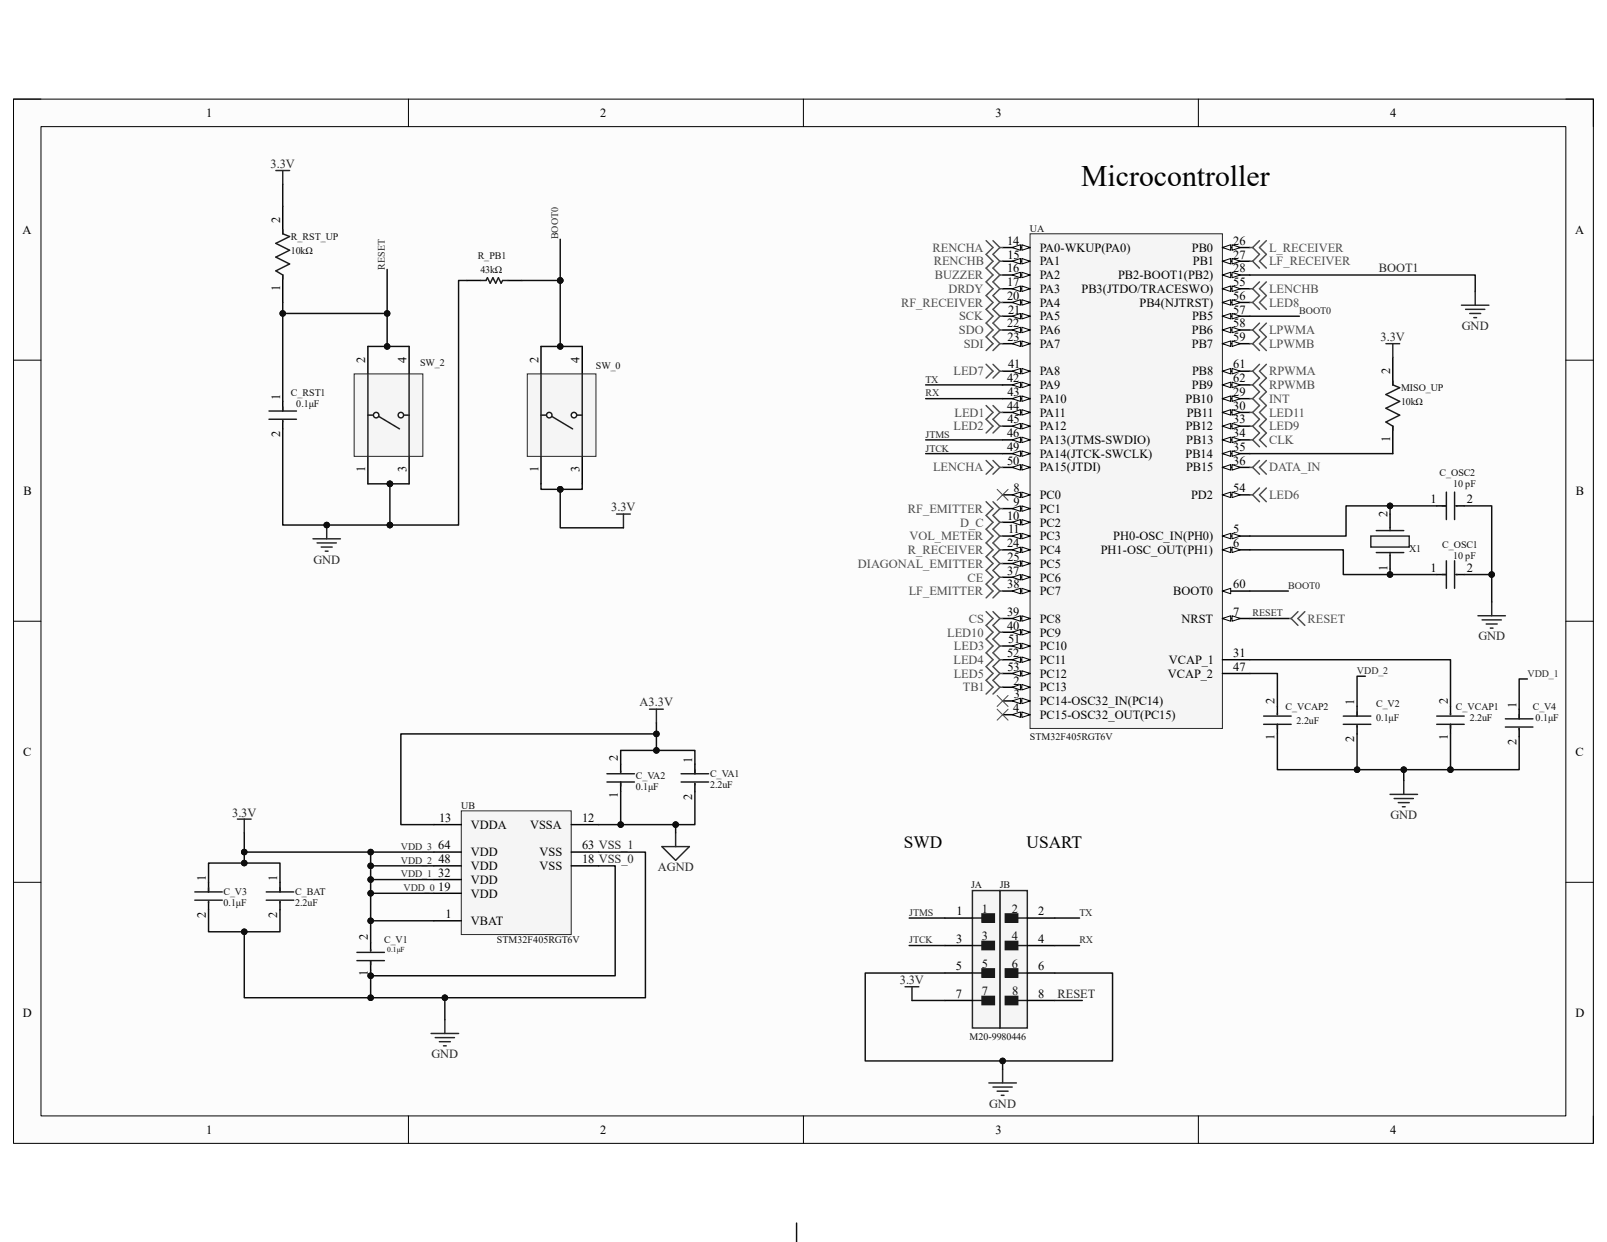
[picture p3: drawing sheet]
<svg xmlns="http://www.w3.org/2000/svg" width="279mm" height="216mm" viewBox="0 0 279 216" stroke-linecap="round" stroke-linejoin="round" font-family="sans-serif">
<defs><g id="words">
<text font-size="5.2" x="188" y="32.3">Microcontroller</text>
<g font-size="3">
<text x="157.1" y="147.5">SWD</text>
<text x="178.5" y="147.5">USART</text>
</g>
<g font-size="2.2">
<text x="35.9" y="20.4">1</text>
<text x="104.4" y="20.4">2</text>
<text x="173.1" y="20.4">3</text>
<text x="241.7" y="20.4">4</text>
<text x="3.9" y="40.6">A</text>
<text x="48.7" y="38.7" transform="rotate(-90 48.7 38.7)">2</text>
<text x="273.9" y="40.6">A</text>
<text x="175.1" y="42.5">14</text>
<text x="175.1" y="47.3">16</text>
<text x="175.2" y="45">15</text>
<text x="180.8" y="43.8">PA0-WKUP(PA0)</text>
<text x="180.8" y="46.1">PA1</text>
<text x="207.2" y="43.8">PB0</text>
<text x="207.4" y="46.1">PB1</text>
<text x="214.4" y="42.5">26</text>
<text x="214.4" y="45">27</text>
<text x="214.4" y="47.3">28</text>
<text x="48.7" y="50.5" transform="rotate(-90 48.7 50.5)">1</text>
<text x="175.1" y="49.7">17</text>
<text x="175.1" y="52.1">20</text>
<text x="180.8" y="48.6">PA2</text>
<text x="180.8" y="50.9">PA3</text>
<text x="180.8" y="53.3">PA4</text>
<text x="188" y="50.9">PB3(JTDO/TRACESWO)</text>
<text x="194.4" y="48.6">PB2-BOOT1(PB2)</text>
<text x="198.1" y="53.3">PB4(NJTRST)</text>
<text x="214.4" y="49.7">55</text>
<text x="214.4" y="52.1">56</text>
<text x="175.1" y="56.9">22</text>
<text x="175.2" y="59.3">23</text>
<text x="175.3" y="54.5">21</text>
<text x="180.8" y="55.7">PA5</text>
<text x="180.8" y="58.1">PA6</text>
<text x="207.2" y="58.1">PB6</text>
<text x="207.3" y="55.7">PB5</text>
<text x="214.4" y="54.5">57</text>
<text x="214.4" y="56.9">58</text>
<text x="214.4" y="59.3">59</text>
<text x="63.5" y="63.1" transform="rotate(-90 63.5 63.1)">2</text>
<text x="70.7" y="63.1" transform="rotate(-90 70.7 63.1)">4</text>
<text x="93.6" y="63.1" transform="rotate(-90 93.6 63.1)">2</text>
<text x="100.8" y="63.1" transform="rotate(-90 100.8 63.1)">4</text>
<text x="175.3" y="64.1">41</text>
<text x="180.8" y="60.5">PA7</text>
<text x="180.8" y="65.2">PA8</text>
<text x="207.2" y="60.5">PB7</text>
<text x="207.3" y="65.2">PB8</text>
<text x="214.4" y="64.1">61</text>
<text x="241.7" y="65" transform="rotate(-90 241.7 65)">2</text>
<text x="48.7" y="69.6" transform="rotate(-90 48.7 69.6)">1</text>
<text x="175.1" y="66.5">42</text>
<text x="175.1" y="71.2">44</text>
<text x="175.2" y="68.8">43</text>
<text x="180.8" y="67.6">PA9</text>
<text x="180.8" y="70">PA10</text>
<text x="206.1" y="70">PB10</text>
<text x="207.2" y="67.6">PB9</text>
<text x="214.4" y="68.8">29</text>
<text x="214.4" y="71.2">30</text>
<text x="214.4" y="66.5">62</text>
<text x="48.7" y="76" transform="rotate(-90 48.7 76)">2</text>
<text x="175.1" y="76">46</text>
<text x="175.2" y="73.6">45</text>
<text x="180.8" y="72.4">PA11</text>
<text x="180.8" y="74.8">PA12</text>
<text x="180.8" y="77.2">PA13(JTMS-SWDIO)</text>
<text x="206.2" y="74.8">PB12</text>
<text x="206.2" y="77.2">PB13</text>
<text x="206.3" y="72.4">PB11</text>
<text x="214.4" y="73.6">33</text>
<text x="214.4" y="76">34</text>
<text x="241.7" y="76.8" transform="rotate(-90 241.7 76.8)">1</text>
<text x="63.5" y="82" transform="rotate(-90 63.5 82)">1</text>
<text x="70.7" y="82.1" transform="rotate(-90 70.7 82.1)">3</text>
<text x="93.6" y="82" transform="rotate(-90 93.6 82)">1</text>
<text x="100.8" y="82.1" transform="rotate(-90 100.8 82.1)">3</text>
<text x="175.1" y="78.4">49</text>
<text x="175.1" y="80.8">50</text>
<text x="180.8" y="79.6">PA14(JTCK-SWCLK)</text>
<text x="180.8" y="82">PA15(JTDI)</text>
<text x="206.1" y="79.6">PB14</text>
<text x="206.2" y="82">PB15</text>
<text x="214.4" y="78.4">35</text>
<text x="214.4" y="80.8">36</text>
<text x="4.1" y="86">B</text>
<text x="176.2" y="87.9">9</text>
<text x="176.2" y="85.6">8</text>
<text x="180.8" y="86.7">PC0</text>
<text x="180.8" y="89.2">PC1</text>
<text x="207.1" y="86.7">PD2</text>
<text x="214.4" y="85.6">54</text>
<text x="241.2" y="89.8" transform="rotate(-90 241.2 89.8)">2</text>
<text x="248.7" y="87.5">1</text>
<text x="255" y="87.5">2</text>
<text x="274" y="86">B</text>
<text x="175.1" y="90.3">10</text>
<text x="175.1" y="95.1">24</text>
<text x="175.3" y="92.7">11</text>
<text x="180.8" y="91.5">PC2</text>
<text x="180.8" y="93.9">PC3</text>
<text x="193.5" y="93.9">PH0-OSC_IN(PH0)</text>
<text x="214.4" y="92.7">5</text>
<text x="214.4" y="95.1">6</text>
<text x="175.1" y="99.9">37</text>
<text x="175.2" y="97.5">25</text>
<text x="180.8" y="96.3">PC4</text>
<text x="180.8" y="98.7">PC5</text>
<text x="180.8" y="101.1">PC6</text>
<text x="191.4" y="96.3">PH1-OSC_OUT(PH1)</text>
<text x="241.2" y="99.3" transform="rotate(-90 241.2 99.3)">1</text>
<text x="248.7" y="99.4">1</text>
<text x="255" y="99.4">2</text>
<text x="175.1" y="107.1">39</text>
<text x="175.1" y="102.3">38</text>
<text x="180.8" y="103.5">PC7</text>
<text x="204" y="103.5">BOOT0</text>
<text x="214.4" y="107.1">7</text>
<text x="214.4" y="102.3">60</text>
<text x="175.1" y="109.4">40</text>
<text x="175.3" y="111.8">51</text>
<text x="180.8" y="108.2">PC8</text>
<text x="180.8" y="110.7">PC9</text>
<text x="180.8" y="113">PC10</text>
<text x="205.4" y="108.2">NRST</text>
<text x="175.1" y="114.2">52</text>
<text x="175.2" y="116.6">53</text>
<text x="176.2" y="119">2</text>
<text x="180.8" y="115.4">PC11</text>
<text x="180.8" y="117.8">PC12</text>
<text x="203" y="117.8">VCAP_2</text>
<text x="203.2" y="115.4">VCAP_1</text>
<text x="214.4" y="114.2">31</text>
<text x="214.4" y="116.6">47</text>
<text x="176.1" y="123.8">4</text>
<text x="176.3" y="121.4">3</text>
<text x="180.8" y="120.2">PC13</text>
<text x="180.8" y="122.6">PC14-OSC32_IN(PC14)</text>
<text x="180.8" y="125">PC15-OSC32_OUT(PC15)</text>
<text x="221.6" y="122.3" transform="rotate(-90 221.6 122.3)">2</text>
<text x="235.5" y="122.6" transform="rotate(-90 235.5 122.6)">1</text>
<text x="251.7" y="122.3" transform="rotate(-90 251.7 122.3)">2</text>
<text x="263.6" y="123" transform="rotate(-90 263.6 123)">1</text>
<text x="4" y="131.4">C</text>
<text x="221.6" y="128.7" transform="rotate(-90 221.6 128.7)">1</text>
<text x="235.5" y="129" transform="rotate(-90 235.5 129)">2</text>
<text x="251.7" y="128.7" transform="rotate(-90 251.7 128.7)">1</text>
<text x="263.6" y="129.5" transform="rotate(-90 263.6 129.5)">2</text>
<text x="273.9" y="131.4">C</text>
<text x="107.4" y="132.3" transform="rotate(-90 107.4 132.3)">2</text>
<text x="120.4" y="132.6" transform="rotate(-90 120.4 132.6)">1</text>
<text x="76.3" y="142.9">13</text>
<text x="101.2" y="142.9">12</text>
<text x="107.4" y="138.6" transform="rotate(-90 107.4 138.6)">1</text>
<text x="120.4" y="139.1" transform="rotate(-90 120.4 139.1)">2</text>
<text x="76.2" y="147.7">64</text>
<text x="81.9" y="144.1">VDDA</text>
<text x="81.9" y="148.8">VDD</text>
<text x="92.2" y="144.1">VSSA</text>
<text x="93.8" y="148.8">VSS</text>
<text x="101.2" y="147.7">63 VSS_1</text>
<text x="35.8" y="153.1" transform="rotate(-90 35.8 153.1)">1</text>
<text x="48.2" y="153.1" transform="rotate(-90 48.2 153.1)">1</text>
<text x="76.2" y="154.8">19</text>
<text x="76.2" y="152.4">32</text>
<text x="76.2" y="150">48</text>
<text x="81.9" y="153.6">VDD</text>
<text x="81.9" y="151.3">VDD</text>
<text x="93.8" y="151.3">VSS</text>
<text x="101.2" y="150">18 VSS_0</text>
<text x="35.8" y="159.6" transform="rotate(-90 35.8 159.6)">2</text>
<text x="48.2" y="159.6" transform="rotate(-90 48.2 159.6)">2</text>
<text x="77.5" y="159.6">1</text>
<text x="81.9" y="160.8">VBAT</text>
<text x="81.9" y="156">VDD</text>
<text x="166.3" y="159.1">1</text>
<text x="180.5" y="159.1">2</text>
<text x="64" y="163.4" transform="rotate(-90 64 163.4)">2</text>
<text x="166.2" y="163.9">3</text>
<text x="180.5" y="163.9">4</text>
<text x="64" y="169.7" transform="rotate(-90 64 169.7)">1</text>
<text x="166.2" y="173.4">7</text>
<text x="166.2" y="168.7">5</text>
<text x="180.5" y="168.7">6</text>
<text x="180.5" y="173.4">8</text>
<text x="4" y="176.8">D</text>
<text x="273.9" y="176.8">D</text>
<text x="35.9" y="197.1">1</text>
<text x="104.4" y="197.1">2</text>
<text x="173.1" y="197.1">3</text>
<text x="241.7" y="197.1">4</text>
</g>
<g font-size="2.2" fill="#262626">
<text x="47" y="29.2">3.3V</text>
<text x="239.7" y="47.3">BOOT1</text>
<text x="240" y="59.3">3.3V</text>
<text x="254.2" y="57.4">GND</text>
<text x="106.3" y="88.9">3.3V</text>
<text x="54.5" y="98">GND</text>
<text x="257" y="111.3">GND</text>
<text x="111.2" y="122.8">A3.3V</text>
<text x="40.3" y="141.9">3.3V</text>
<text x="241.8" y="142.4">GND</text>
<text x="114.4" y="151.5">AGND</text>
<text x="156.4" y="171.1">3.3V</text>
<text x="183.9" y="173.4">RESET</text>
<text x="75" y="184">GND</text>
<text x="172" y="192.6">GND</text>
</g>
<g font-size="2.2" fill="#4c4c4c">
<text x="162.1" y="43.8">RENCHA</text>
<text x="162.3" y="46.1">RENCHB</text>
<text x="220.6" y="43.8">L_RECEIVER</text>
<text x="220.6" y="46.1">LF_RECEIVER</text>
<text x="156.7" y="53.3">RF_RECEIVER</text>
<text x="162.6" y="48.6">BUZZER</text>
<text x="164.9" y="50.9">DRDY</text>
<text x="220.6" y="50.9">LENCHB</text>
<text x="220.6" y="53.3">LED8</text>
<text x="166.7" y="58.1">SDO</text>
<text x="166.8" y="55.7">SCK</text>
<text x="220.6" y="58.1">LPWMA</text>
<text x="165.8" y="65.2">LED7</text>
<text x="167.6" y="60.5">SDI</text>
<text x="220.6" y="60.5">LPWMB</text>
<text x="220.6" y="65.2">RPWMA</text>
<text x="220.6" y="67.6">RPWMB</text>
<text x="220.6" y="70">INT</text>
<text x="165.8" y="74.8">LED2</text>
<text x="165.9" y="72.4">LED1</text>
<text x="220.6" y="74.8">LED9</text>
<text x="220.6" y="72.4">LED11</text>
<text x="220.6" y="77.2">CLK</text>
<text x="162.2" y="82">LENCHA</text>
<text x="220.6" y="82">DATA_IN</text>
<text x="157.9" y="89.2">RF_EMITTER</text>
<text x="220.6" y="86.7">LED6</text>
<text x="158.1" y="93.9">VOL_METER</text>
<text x="167" y="91.5">D_C</text>
<text x="149.1" y="98.7">DIAGONAL_EMITTER</text>
<text x="157.9" y="96.3">R_RECEIVER</text>
<text x="168.2" y="101.1">CE</text>
<text x="158" y="103.5">LF_EMITTER</text>
<text x="164.7" y="110.7">LED10</text>
<text x="165.9" y="113">LED3</text>
<text x="168.4" y="108.2">CS</text>
<text x="227.3" y="108.2">RESET</text>
<text x="165.8" y="115.4">LED4</text>
<text x="165.8" y="117.8">LED5</text>
<text x="167.4" y="120.2">TB1</text>
</g>
<g font-size="2.2" fill="#0e0e0e">
<text x="170.7" y="158.7">1</text>
<text x="175.9" y="158.7">2</text>
<text x="170.7" y="163.4">3</text>
<text x="175.9" y="163.4">4</text>
<text x="170.7" y="168.2">5</text>
<text x="170.7" y="173">7</text>
<text x="175.9" y="168.2">6</text>
<text x="176" y="173">8</text>
</g>
<g font-size="1.7" fill="#0e0e0e">
<text x="50.6" y="41.7">R_RST_UP</text>
<text x="179.1" y="40.3">UA</text>
<text x="50.6" y="44.1">10kΩ</text>
<text x="83.1" y="45">R_PB1</text>
<text x="83.5" y="47.5">43kΩ</text>
<text x="73" y="63.7">SW_2</text>
<text x="103.6" y="64.1">SW_0</text>
<text x="50.6" y="68.9">C_RST1</text>
<text x="51.5" y="70.8">0.1μF</text>
<text x="243.6" y="70.4">10kΩ</text>
<text x="243.6" y="68">MISO_UP</text>
<text x="250.3" y="82.8">C_OSC2</text>
<text x="252.6" y="84.7">10 pF</text>
<text x="245" y="95.9">X1</text>
<text x="250.7" y="95.2">C_OSC1</text>
<text x="252.6" y="97.1">10 pF</text>
<text x="223.5" y="123.4">C_VCAP2</text>
<text x="225.4" y="125.8">2.2uF</text>
<text x="239.3" y="125.3">0.1μF</text>
<text x="239.3" y="122.9">C_V2</text>
<text x="253.1" y="123.4">C_VCAP1</text>
<text x="255.5" y="125.3">2.2uF</text>
<text x="266.5" y="123.4">C_V4</text>
<text x="267" y="125.3">0.1μF</text>
<text x="179.1" y="128.7">STM32F405RGT6V</text>
<text x="110.5" y="137.2">0.1μF</text>
<text x="110.5" y="135.3">C_VA2</text>
<text x="123.4" y="137">2.2uF</text>
<text x="123.4" y="135.1">C_VA1</text>
<text x="80.2" y="140.6">UB</text>
<text x="38.9" y="155.6">C_V3</text>
<text x="51.3" y="155.6">C_BAT</text>
<text x="168.8" y="154.4">JA</text>
<text x="173.8" y="154.4">JB</text>
<text x="38.9" y="157.6">0.1μF</text>
<text x="51.3" y="157.6">2.2uF</text>
<text x="66.8" y="164">C_V1</text>
<text x="86.4" y="164">STM32F405RGT6V</text>
<text x="168.6" y="180.7">M20-9980446</text>
</g>
<g font-size="1.7" fill="#262626">
<text x="97" y="41.6" transform="rotate(-90 97 41.6)">BOOT0</text>
<text x="66.9" y="46.9" transform="rotate(-90 66.9 46.9)">RESET</text>
<text x="225.9" y="54.6">BOOT0</text>
<text x="160.9" y="66.5">TX</text>
<text x="160.9" y="68.9">RX</text>
<text x="160.9" y="76.1">JTMS</text>
<text x="160.9" y="78.5">JTCK</text>
<text x="217.8" y="107.1">RESET</text>
<text x="224" y="102.4">BOOT0</text>
<text x="235.9" y="117.2">VDD_2</text>
<text x="265.6" y="117.6">VDD_1</text>
<text x="69.7" y="147.7">VDD_3</text>
<text x="69.7" y="150.2">VDD_2</text>
<text x="69.7" y="152.5">VDD_1</text>
<text x="70.1" y="154.9">VDD_0</text>
<text x="158.1" y="159.2">JTMS</text>
<text x="187.7" y="159.2">TX</text>
<text x="158.1" y="164">JTCK</text>
<text x="187.7" y="164">RX</text>
</g>
<text font-size="1.3" fill="#0e0e0e" x="67.3" y="165.5">0.1μF</text>
</g></defs>
<path d="M2.3 17.2h274.7v181.6h-274.7z" fill-rule="evenodd" fill="#fcfcfc"/>
<path d="M2.3 17.2h274.7v181.6h-274.7z" fill="none" stroke="#000" stroke-width=".17"/>
<path d="M7.1 22h265.1v172h-265.1z" fill-rule="evenodd" fill="#fcfcfc"/>
<g fill="none" stroke="#000" stroke-width=".17">
<path d="M2.3 17.2h4.8M71 17.2v4.8M139.7 17.2v4.8M208.4 17.2v4.8M272.2 17.2h4.8v4.8M7.1 22h265.1v172h-265.1zM2.3 62.6h4.8M272.2 62.6h4.8M2.3 108h4.8M272.2 108h4.8M2.3 153.4h4.8M272.2 153.4h4.8"/>
<path d="M71 194v4.8M139.7 194v4.8M208.4 194v4.8M277 194v4.8"/>
</g>
<path d="M179.1 40.6h33.4v86h-33.4z" fill-rule="evenodd" fill="#f5f5f5"/>
<path d="M179.1 40.6h33.4v86h-33.4z" fill="none" stroke="#262626" stroke-width=".17"/>
<path d="M174.3 43h4.8" fill="none" stroke="#000" stroke-width=".25"/>
<path d="M177.7 42.5l1.4 .5-1.4 .5z" fill="#fbfbfb"/>
<path d="M177.7 42.5l1.4 .5-1.4 .5z" fill="none" stroke="#000" stroke-width=".17"/>
<path d="M176 43l1.4-.5v1z" fill="#fbfbfb"/>
<path d="M176 43l1.4-.5v1z" fill="none" stroke="#000" stroke-width=".17"/>
<path d="M174.3 45.4h4.8" fill="none" stroke="#000" stroke-width=".25"/>
<path d="M177.7 44.9l1.4 .5-1.4 .5z" fill="#fbfbfb"/>
<path d="M177.7 44.9l1.4 .5-1.4 .5z" fill="none" stroke="#000" stroke-width=".17"/>
<path d="M176 45.4l1.4-.5v1z" fill="#fbfbfb"/>
<path d="M176 45.4l1.4-.5v1z" fill="none" stroke="#000" stroke-width=".17"/>
<path d="M174.3 47.8h4.8" fill="none" stroke="#000" stroke-width=".25"/>
<path d="M177.7 47.3l1.4 .5-1.4 .5z" fill="#fbfbfb"/>
<path d="M177.7 47.3l1.4 .5-1.4 .5z" fill="none" stroke="#000" stroke-width=".17"/>
<path d="M176 47.8l1.4-.5v1z" fill="#fbfbfb"/>
<path d="M176 47.8l1.4-.5v1z" fill="none" stroke="#000" stroke-width=".17"/>
<path d="M174.3 50.2h4.8" fill="none" stroke="#000" stroke-width=".25"/>
<path d="M177.7 49.7l1.4 .5-1.4 .5z" fill="#fbfbfb"/>
<path d="M177.7 49.7l1.4 .5-1.4 .5z" fill="none" stroke="#000" stroke-width=".17"/>
<path d="M176 50.2l1.4-.5v1z" fill="#fbfbfb"/>
<path d="M176 50.2l1.4-.5v1z" fill="none" stroke="#000" stroke-width=".17"/>
<path d="M174.3 52.6h4.8" fill="none" stroke="#000" stroke-width=".25"/>
<path d="M177.7 52.1l1.4 .5-1.4 .5z" fill="#fbfbfb"/>
<path d="M177.7 52.1l1.4 .5-1.4 .5z" fill="none" stroke="#000" stroke-width=".17"/>
<path d="M176 52.6l1.4-.5v1z" fill="#fbfbfb"/>
<path d="M176 52.6l1.4-.5v1z" fill="none" stroke="#000" stroke-width=".17"/>
<path d="M174.3 55h4.8" fill="none" stroke="#000" stroke-width=".25"/>
<path d="M177.7 54.5l1.4 .5-1.4 .4z" fill="#fbfbfb"/>
<path d="M177.7 54.5l1.4 .5-1.4 .4z" fill="none" stroke="#000" stroke-width=".17"/>
<path d="M176 55l1.4-.5v.9z" fill="#fbfbfb"/>
<path d="M176 55l1.4-.5v.9z" fill="none" stroke="#000" stroke-width=".17"/>
<path d="M174.3 57.4h4.8" fill="none" stroke="#000" stroke-width=".25"/>
<path d="M177.7 56.9l1.4 .5-1.4 .4z" fill="#fbfbfb"/>
<path d="M177.7 56.9l1.4 .5-1.4 .4z" fill="none" stroke="#000" stroke-width=".17"/>
<path d="M176 57.4l1.4-.5v.9z" fill="#fbfbfb"/>
<path d="M176 57.4l1.4-.5v.9z" fill="none" stroke="#000" stroke-width=".17"/>
<path d="M174.3 59.7h4.8" fill="none" stroke="#000" stroke-width=".25"/>
<path d="M177.7 59.3l1.4 .4-1.4 .5z" fill="#fbfbfb"/>
<path d="M177.7 59.3l1.4 .4-1.4 .5z" fill="none" stroke="#000" stroke-width=".17"/>
<path d="M176 59.7l1.4-.4v.9z" fill="#fbfbfb"/>
<path d="M176 59.7l1.4-.4v.9z" fill="none" stroke="#000" stroke-width=".17"/>
<path d="M212.5 43h4.8" fill="none" stroke="#000" stroke-width=".25"/>
<path d="M212.5 43l1.5-.5v1z" fill="#fbfbfb"/>
<path d="M212.5 43l1.5-.5v1z" fill="none" stroke="#000" stroke-width=".17"/>
<path d="M214.2 42.5l1.4 .5-1.4 .5z" fill="#fbfbfb"/>
<path d="M214.2 42.5l1.4 .5-1.4 .5z" fill="none" stroke="#000" stroke-width=".17"/>
<path d="M212.5 45.4h4.8" fill="none" stroke="#000" stroke-width=".25"/>
<path d="M212.5 45.4l1.5-.5v1z" fill="#fbfbfb"/>
<path d="M212.5 45.4l1.5-.5v1z" fill="none" stroke="#000" stroke-width=".17"/>
<path d="M214.2 44.9l1.4 .5-1.4 .5z" fill="#fbfbfb"/>
<path d="M214.2 44.9l1.4 .5-1.4 .5z" fill="none" stroke="#000" stroke-width=".17"/>
<path d="M212.5 47.8h4.8" fill="none" stroke="#000" stroke-width=".25"/>
<path d="M212.5 47.8l1.5-.5v1z" fill="#fbfbfb"/>
<path d="M212.5 47.8l1.5-.5v1z" fill="none" stroke="#000" stroke-width=".17"/>
<path d="M214.2 47.3l1.4 .5-1.4 .5z" fill="#fbfbfb"/>
<path d="M214.2 47.3l1.4 .5-1.4 .5z" fill="none" stroke="#000" stroke-width=".17"/>
<path d="M212.5 69.3h4.8" fill="none" stroke="#000" stroke-width=".25"/>
<path d="M212.5 69.3l1.5-.5v1z" fill="#fbfbfb"/>
<path d="M212.5 69.3l1.5-.5v1z" fill="none" stroke="#000" stroke-width=".17"/>
<path d="M214.2 68.8l1.4 .5-1.4 .5z" fill="#fbfbfb"/>
<path d="M214.2 68.8l1.4 .5-1.4 .5z" fill="none" stroke="#000" stroke-width=".17"/>
<path d="M212.5 71.7h4.8" fill="none" stroke="#000" stroke-width=".25"/>
<path d="M212.5 71.7l1.5-.5v1z" fill="#fbfbfb"/>
<path d="M212.5 71.7l1.5-.5v1z" fill="none" stroke="#000" stroke-width=".17"/>
<path d="M214.2 71.2l1.4 .5-1.4 .5z" fill="#fbfbfb"/>
<path d="M214.2 71.2l1.4 .5-1.4 .5z" fill="none" stroke="#000" stroke-width=".17"/>
<path d="M212.5 74.1h4.8" fill="none" stroke="#000" stroke-width=".25"/>
<path d="M212.5 74.1l1.5-.5v1z" fill="#fbfbfb"/>
<path d="M212.5 74.1l1.5-.5v1z" fill="none" stroke="#000" stroke-width=".17"/>
<path d="M214.2 73.6l1.4 .5-1.4 .5z" fill="#fbfbfb"/>
<path d="M214.2 73.6l1.4 .5-1.4 .5z" fill="none" stroke="#000" stroke-width=".17"/>
<path d="M212.5 76.5h4.8" fill="none" stroke="#000" stroke-width=".25"/>
<path d="M212.5 76.5l1.5-.5v.9z" fill="#fbfbfb"/>
<path d="M212.5 76.5l1.5-.5v.9z" fill="none" stroke="#000" stroke-width=".17"/>
<path d="M214.2 76l1.4 .5-1.4 .4z" fill="#fbfbfb"/>
<path d="M214.2 76l1.4 .5-1.4 .4z" fill="none" stroke="#000" stroke-width=".17"/>
<path d="M212.5 78.9h4.8" fill="none" stroke="#000" stroke-width=".25"/>
<path d="M212.5 78.9l1.5-.5v.9z" fill="#fbfbfb"/>
<path d="M212.5 78.9l1.5-.5v.9z" fill="none" stroke="#000" stroke-width=".17"/>
<path d="M214.2 78.4l1.4 .5-1.4 .4z" fill="#fbfbfb"/>
<path d="M214.2 78.4l1.4 .5-1.4 .4z" fill="none" stroke="#000" stroke-width=".17"/>
<path d="M212.5 81.2h4.8" fill="none" stroke="#000" stroke-width=".25"/>
<path d="M212.5 81.2l1.5-.4v.9z" fill="#fbfbfb"/>
<path d="M212.5 81.2l1.5-.4v.9z" fill="none" stroke="#000" stroke-width=".17"/>
<path d="M214.2 80.8l1.4 .4-1.4 .5z" fill="#fbfbfb"/>
<path d="M214.2 80.8l1.4 .4-1.4 .5z" fill="none" stroke="#000" stroke-width=".17"/>
<path d="M174.3 64.5h4.8" fill="none" stroke="#000" stroke-width=".25"/>
<path d="M177.7 64.1l1.4 .4-1.4 .5z" fill="#fbfbfb"/>
<path d="M177.7 64.1l1.4 .4-1.4 .5z" fill="none" stroke="#000" stroke-width=".17"/>
<path d="M176 64.5l1.4-.4v.9z" fill="#fbfbfb"/>
<path d="M176 64.5l1.4-.4v.9z" fill="none" stroke="#000" stroke-width=".17"/>
<path d="M174.3 66.9h4.8" fill="none" stroke="#000" stroke-width=".25"/>
<path d="M177.7 66.4l1.4 .5-1.4 .5z" fill="#fbfbfb"/>
<path d="M177.7 66.4l1.4 .5-1.4 .5z" fill="none" stroke="#000" stroke-width=".17"/>
<path d="M176 66.9l1.4-.5v1z" fill="#fbfbfb"/>
<path d="M176 66.9l1.4-.5v1z" fill="none" stroke="#000" stroke-width=".17"/>
<path d="M174.3 69.3h4.8" fill="none" stroke="#000" stroke-width=".25"/>
<path d="M177.7 68.8l1.4 .5-1.4 .5z" fill="#fbfbfb"/>
<path d="M177.7 68.8l1.4 .5-1.4 .5z" fill="none" stroke="#000" stroke-width=".17"/>
<path d="M176 69.3l1.4-.5v1z" fill="#fbfbfb"/>
<path d="M176 69.3l1.4-.5v1z" fill="none" stroke="#000" stroke-width=".17"/>
<path d="M174.3 71.7h4.8" fill="none" stroke="#000" stroke-width=".25"/>
<path d="M177.7 71.2l1.4 .5-1.4 .5z" fill="#fbfbfb"/>
<path d="M177.7 71.2l1.4 .5-1.4 .5z" fill="none" stroke="#000" stroke-width=".17"/>
<path d="M176 71.7l1.4-.5v1z" fill="#fbfbfb"/>
<path d="M176 71.7l1.4-.5v1z" fill="none" stroke="#000" stroke-width=".17"/>
<path d="M174.3 74.1h4.8" fill="none" stroke="#000" stroke-width=".25"/>
<path d="M177.7 73.6l1.4 .5-1.4 .5z" fill="#fbfbfb"/>
<path d="M177.7 73.6l1.4 .5-1.4 .5z" fill="none" stroke="#000" stroke-width=".17"/>
<path d="M176 74.1l1.4-.5v1z" fill="#fbfbfb"/>
<path d="M176 74.1l1.4-.5v1z" fill="none" stroke="#000" stroke-width=".17"/>
<path d="M174.3 76.5h4.8" fill="none" stroke="#000" stroke-width=".25"/>
<path d="M177.7 76l1.4 .5-1.4 .4z" fill="#fbfbfb"/>
<path d="M177.7 76l1.4 .5-1.4 .4z" fill="none" stroke="#000" stroke-width=".17"/>
<path d="M176 76.5l1.4-.5v.9z" fill="#fbfbfb"/>
<path d="M176 76.5l1.4-.5v.9z" fill="none" stroke="#000" stroke-width=".17"/>
<path d="M174.3 78.9h4.8" fill="none" stroke="#000" stroke-width=".25"/>
<path d="M177.7 78.4l1.4 .5-1.4 .4z" fill="#fbfbfb"/>
<path d="M177.7 78.4l1.4 .5-1.4 .4z" fill="none" stroke="#000" stroke-width=".17"/>
<path d="M176 78.9l1.4-.5v.9z" fill="#fbfbfb"/>
<path d="M176 78.9l1.4-.5v.9z" fill="none" stroke="#000" stroke-width=".17"/>
<path d="M174.3 81.2h4.8" fill="none" stroke="#000" stroke-width=".25"/>
<path d="M177.7 80.8l1.4 .4-1.4 .5z" fill="#fbfbfb"/>
<path d="M177.7 80.8l1.4 .4-1.4 .5z" fill="none" stroke="#000" stroke-width=".17"/>
<path d="M176 81.2l1.4-.4v.9z" fill="#fbfbfb"/>
<path d="M176 81.2l1.4-.4v.9z" fill="none" stroke="#000" stroke-width=".17"/>
<path d="M212.5 50.2h4.8" fill="none" stroke="#000" stroke-width=".25"/>
<path d="M212.5 50.2l1.5-.5v1z" fill="#fbfbfb"/>
<path d="M212.5 50.2l1.5-.5v1z" fill="none" stroke="#000" stroke-width=".17"/>
<path d="M214.2 49.7l1.4 .5-1.4 .5z" fill="#fbfbfb"/>
<path d="M214.2 49.7l1.4 .5-1.4 .5z" fill="none" stroke="#000" stroke-width=".17"/>
<path d="M212.5 52.6h4.8" fill="none" stroke="#000" stroke-width=".25"/>
<path d="M212.5 52.6l1.5-.5v1z" fill="#fbfbfb"/>
<path d="M212.5 52.6l1.5-.5v1z" fill="none" stroke="#000" stroke-width=".17"/>
<path d="M214.2 52.1l1.4 .5-1.4 .5z" fill="#fbfbfb"/>
<path d="M214.2 52.1l1.4 .5-1.4 .5z" fill="none" stroke="#000" stroke-width=".17"/>
<path d="M212.5 55h4.8" fill="none" stroke="#000" stroke-width=".25"/>
<path d="M212.5 55l1.5-.5v.9z" fill="#fbfbfb"/>
<path d="M212.5 55l1.5-.5v.9z" fill="none" stroke="#000" stroke-width=".17"/>
<path d="M214.2 54.5l1.4 .5-1.4 .4z" fill="#fbfbfb"/>
<path d="M214.2 54.5l1.4 .5-1.4 .4z" fill="none" stroke="#000" stroke-width=".17"/>
<path d="M212.5 57.4h4.8" fill="none" stroke="#000" stroke-width=".25"/>
<path d="M212.5 57.4l1.5-.5v.9z" fill="#fbfbfb"/>
<path d="M212.5 57.4l1.5-.5v.9z" fill="none" stroke="#000" stroke-width=".17"/>
<path d="M214.2 56.9l1.4 .5-1.4 .4z" fill="#fbfbfb"/>
<path d="M214.2 56.9l1.4 .5-1.4 .4z" fill="none" stroke="#000" stroke-width=".17"/>
<path d="M212.5 59.7h4.8" fill="none" stroke="#000" stroke-width=".25"/>
<path d="M212.5 59.7l1.5-.4v.9z" fill="#fbfbfb"/>
<path d="M212.5 59.7l1.5-.4v.9z" fill="none" stroke="#000" stroke-width=".17"/>
<path d="M214.2 59.3l1.4 .4-1.4 .5z" fill="#fbfbfb"/>
<path d="M214.2 59.3l1.4 .4-1.4 .5z" fill="none" stroke="#000" stroke-width=".17"/>
<path d="M212.5 64.5h4.8" fill="none" stroke="#000" stroke-width=".25"/>
<path d="M212.5 64.5l1.5-.4v.9z" fill="#fbfbfb"/>
<path d="M212.5 64.5l1.5-.4v.9z" fill="none" stroke="#000" stroke-width=".17"/>
<path d="M214.2 64.1l1.4 .4-1.4 .5z" fill="#fbfbfb"/>
<path d="M214.2 64.1l1.4 .4-1.4 .5z" fill="none" stroke="#000" stroke-width=".17"/>
<path d="M212.5 66.9h4.8" fill="none" stroke="#000" stroke-width=".25"/>
<path d="M212.5 66.9l1.5-.5v1z" fill="#fbfbfb"/>
<path d="M212.5 66.9l1.5-.5v1z" fill="none" stroke="#000" stroke-width=".17"/>
<path d="M214.2 66.4l1.4 .5-1.4 .5z" fill="#fbfbfb"/>
<path d="M214.2 66.4l1.4 .5-1.4 .5z" fill="none" stroke="#000" stroke-width=".17"/>
<path d="M174.3 119.5h4.8" fill="none" stroke="#000" stroke-width=".25"/>
<path d="M177.7 119l1.4 .5-1.4 .4z" fill="#fbfbfb"/>
<path d="M177.7 119l1.4 .5-1.4 .4z" fill="none" stroke="#000" stroke-width=".17"/>
<path d="M176 119.5l1.4-.5v.9z" fill="#fbfbfb"/>
<path d="M176 119.5l1.4-.5v.9z" fill="none" stroke="#000" stroke-width=".17"/>
<path d="M174.3 121.8h4.8" fill="none" stroke="#000" stroke-width=".25"/>
<path d="M177.7 121.4l1.4 .4-1.4 .5z" fill="#fbfbfb"/>
<path d="M177.7 121.4l1.4 .4-1.4 .5z" fill="none" stroke="#000" stroke-width=".17"/>
<path d="M176 121.8l1.4-.4v.9z" fill="#fbfbfb"/>
<path d="M176 121.8l1.4-.4v.9z" fill="none" stroke="#000" stroke-width=".17"/>
<path d="M174.3 124.2h4.8" fill="none" stroke="#000" stroke-width=".25"/>
<path d="M177.7 123.8l1.4 .4-1.4 .5z" fill="#fbfbfb"/>
<path d="M177.7 123.8l1.4 .4-1.4 .5z" fill="none" stroke="#000" stroke-width=".17"/>
<path d="M176 124.2l1.4-.4v.9z" fill="#fbfbfb"/>
<path d="M176 124.2l1.4-.4v.9z" fill="none" stroke="#000" stroke-width=".17"/>
<path d="M174.3 86h4.8" fill="none" stroke="#000" stroke-width=".25"/>
<path d="M177.7 85.5l1.4 .5-1.4 .5z" fill="#fbfbfb"/>
<path d="M177.7 85.5l1.4 .5-1.4 .5z" fill="none" stroke="#000" stroke-width=".17"/>
<path d="M176 86l1.4-.5v1z" fill="#fbfbfb"/>
<path d="M176 86l1.4-.5v1z" fill="none" stroke="#000" stroke-width=".17"/>
<path d="M174.3 88.4h4.8" fill="none" stroke="#000" stroke-width=".25"/>
<path d="M177.7 87.9l1.4 .5-1.4 .5z" fill="#fbfbfb"/>
<path d="M177.7 87.9l1.4 .5-1.4 .5z" fill="none" stroke="#000" stroke-width=".17"/>
<path d="M176 88.4l1.4-.5v1z" fill="#fbfbfb"/>
<path d="M176 88.4l1.4-.5v1z" fill="none" stroke="#000" stroke-width=".17"/>
<path d="M174.3 90.8h4.8" fill="none" stroke="#000" stroke-width=".25"/>
<path d="M177.7 90.3l1.4 .5-1.4 .5z" fill="#fbfbfb"/>
<path d="M177.7 90.3l1.4 .5-1.4 .5z" fill="none" stroke="#000" stroke-width=".17"/>
<path d="M176 90.8l1.4-.5v1z" fill="#fbfbfb"/>
<path d="M176 90.8l1.4-.5v1z" fill="none" stroke="#000" stroke-width=".17"/>
<path d="M174.3 93.2h4.8" fill="none" stroke="#000" stroke-width=".25"/>
<path d="M177.7 92.7l1.4 .5-1.4 .5z" fill="#fbfbfb"/>
<path d="M177.7 92.7l1.4 .5-1.4 .5z" fill="none" stroke="#000" stroke-width=".17"/>
<path d="M176 93.2l1.4-.5v1z" fill="#fbfbfb"/>
<path d="M176 93.2l1.4-.5v1z" fill="none" stroke="#000" stroke-width=".17"/>
<path d="M174.3 95.6h4.8" fill="none" stroke="#000" stroke-width=".25"/>
<path d="M177.7 95.1l1.4 .5-1.4 .5z" fill="#fbfbfb"/>
<path d="M177.7 95.1l1.4 .5-1.4 .5z" fill="none" stroke="#000" stroke-width=".17"/>
<path d="M176 95.6l1.4-.5v1z" fill="#fbfbfb"/>
<path d="M176 95.6l1.4-.5v1z" fill="none" stroke="#000" stroke-width=".17"/>
<path d="M174.3 98h4.8" fill="none" stroke="#000" stroke-width=".25"/>
<path d="M177.7 97.5l1.4 .5-1.4 .4z" fill="#fbfbfb"/>
<path d="M177.7 97.5l1.4 .5-1.4 .4z" fill="none" stroke="#000" stroke-width=".17"/>
<path d="M176 98l1.4-.5v.9z" fill="#fbfbfb"/>
<path d="M176 98l1.4-.5v.9z" fill="none" stroke="#000" stroke-width=".17"/>
<path d="M174.3 100.4h4.8" fill="none" stroke="#000" stroke-width=".25"/>
<path d="M177.7 99.9l1.4 .5-1.4 .4z" fill="#fbfbfb"/>
<path d="M177.7 99.9l1.4 .5-1.4 .4z" fill="none" stroke="#000" stroke-width=".17"/>
<path d="M176 100.4l1.4-.5v.9z" fill="#fbfbfb"/>
<path d="M176 100.4l1.4-.5v.9z" fill="none" stroke="#000" stroke-width=".17"/>
<path d="M174.3 102.7h4.8" fill="none" stroke="#000" stroke-width=".25"/>
<path d="M177.7 102.3l1.4 .4-1.4 .5z" fill="#fbfbfb"/>
<path d="M177.7 102.3l1.4 .4-1.4 .5z" fill="none" stroke="#000" stroke-width=".17"/>
<path d="M176 102.7l1.4-.4v.9z" fill="#fbfbfb"/>
<path d="M176 102.7l1.4-.4v.9z" fill="none" stroke="#000" stroke-width=".17"/>
<path d="M174.3 107.5h4.8" fill="none" stroke="#000" stroke-width=".25"/>
<path d="M177.7 107l1.4 .5-1.4 .5z" fill="#fbfbfb"/>
<path d="M177.7 107l1.4 .5-1.4 .5z" fill="none" stroke="#000" stroke-width=".17"/>
<path d="M176 107.5l1.4-.5v1z" fill="#fbfbfb"/>
<path d="M176 107.5l1.4-.5v1z" fill="none" stroke="#000" stroke-width=".17"/>
<path d="M174.3 109.9h4.8" fill="none" stroke="#000" stroke-width=".25"/>
<path d="M177.7 109.4l1.4 .5-1.4 .5z" fill="#fbfbfb"/>
<path d="M177.7 109.4l1.4 .5-1.4 .5z" fill="none" stroke="#000" stroke-width=".17"/>
<path d="M176 109.9l1.4-.5v1z" fill="#fbfbfb"/>
<path d="M176 109.9l1.4-.5v1z" fill="none" stroke="#000" stroke-width=".17"/>
<path d="M174.3 112.3h4.8" fill="none" stroke="#000" stroke-width=".25"/>
<path d="M177.7 111.8l1.4 .5-1.4 .5z" fill="#fbfbfb"/>
<path d="M177.7 111.8l1.4 .5-1.4 .5z" fill="none" stroke="#000" stroke-width=".17"/>
<path d="M176 112.3l1.4-.5v1z" fill="#fbfbfb"/>
<path d="M176 112.3l1.4-.5v1z" fill="none" stroke="#000" stroke-width=".17"/>
<path d="M174.3 114.7h4.8" fill="none" stroke="#000" stroke-width=".25"/>
<path d="M177.7 114.2l1.4 .5-1.4 .5z" fill="#fbfbfb"/>
<path d="M177.7 114.2l1.4 .5-1.4 .5z" fill="none" stroke="#000" stroke-width=".17"/>
<path d="M176 114.7l1.4-.5v1z" fill="#fbfbfb"/>
<path d="M176 114.7l1.4-.5v1z" fill="none" stroke="#000" stroke-width=".17"/>
<path d="M174.3 117.1h4.8" fill="none" stroke="#000" stroke-width=".25"/>
<path d="M177.7 116.6l1.4 .5-1.4 .4z" fill="#fbfbfb"/>
<path d="M177.7 116.6l1.4 .5-1.4 .4z" fill="none" stroke="#000" stroke-width=".17"/>
<path d="M176 117.1l1.4-.5v.9z" fill="#fbfbfb"/>
<path d="M176 117.1l1.4-.5v.9z" fill="none" stroke="#000" stroke-width=".17"/>
<path d="M212.5 86h4.8" fill="none" stroke="#000" stroke-width=".25"/>
<path d="M212.5 86l1.5-.5v1z" fill="#fbfbfb"/>
<path d="M212.5 86l1.5-.5v1z" fill="none" stroke="#000" stroke-width=".17"/>
<path d="M214.2 85.5l1.4 .5-1.4 .5z" fill="#fbfbfb"/>
<path d="M214.2 85.5l1.4 .5-1.4 .5z" fill="none" stroke="#000" stroke-width=".17"/>
<path d="M212.5 93.2h4.8" fill="none" stroke="#000" stroke-width=".25"/>
<path d="M212.5 93.2l1.5-.5v1z" fill="#fbfbfb"/>
<path d="M212.5 93.2l1.5-.5v1z" fill="none" stroke="#000" stroke-width=".17"/>
<path d="M214.2 92.7l1.4 .5-1.4 .5z" fill="#fbfbfb"/>
<path d="M214.2 92.7l1.4 .5-1.4 .5z" fill="none" stroke="#000" stroke-width=".17"/>
<path d="M212.5 95.6h4.8" fill="none" stroke="#000" stroke-width=".25"/>
<path d="M212.5 95.6l1.5-.5v1z" fill="#fbfbfb"/>
<path d="M212.5 95.6l1.5-.5v1z" fill="none" stroke="#000" stroke-width=".17"/>
<path d="M214.2 95.1l1.4 .5-1.4 .5z" fill="#fbfbfb"/>
<path d="M214.2 95.1l1.4 .5-1.4 .5z" fill="none" stroke="#000" stroke-width=".17"/>
<path d="M212.5 107.5h4.8" fill="none" stroke="#000" stroke-width=".25"/>
<path d="M212.5 107.5l1.5-.5v1z" fill="#fbfbfb"/>
<path d="M212.5 107.5l1.5-.5v1z" fill="none" stroke="#000" stroke-width=".17"/>
<path d="M214.2 107l1.4 .5-1.4 .5z" fill="#fbfbfb"/>
<path d="M214.2 107l1.4 .5-1.4 .5z" fill="none" stroke="#000" stroke-width=".17"/>
<path d="M212.5 114.7h4.8M212.5 117.1h4.8M212.5 102.7h4.8" fill="none" stroke="#000" stroke-width=".25"/>
<path d="M212.5 102.7l1.5-.4v.9z" fill="#fbfbfb"/>
<path d="M212.5 102.7l1.5-.4v.9z" fill="none" stroke="#000" stroke-width=".17"/>
<path d="M80.2 141h19.1v21.5h-19.1z" fill-rule="evenodd" fill="#f5f5f5"/>
<path d="M80.2 141h19.1v21.5h-19.1z" fill="none" stroke="#262626" stroke-width=".17"/>
<g fill="none" stroke="#000" stroke-width=".25">
<path d="M249.8 87.9h1.7M253.1 87.9h1.5M222.1 122.8v1.4M222.1 125.9v1.7M75.4 143.3h4.8M75.4 150.5h4.8M75.4 155.3h4.8M75.4 152.9h4.8M75.4 148.1h4.8M99.3 143.3h4.8M99.3 150.5h4.8M99.3 148.1h4.8"/>
<path d="M75.4 160.1h4.8"/>
</g>
<path d="M250.8 87.9h.7M251.5 85.5v4.8M252.9 85.5v4.8M253.1 87.9h.3M219.7 125.9h4.8M219.7 124.5h4.8M222.1 124v.2M222.1 125.9v.7" fill="none" stroke="#1c1c1c" stroke-width=".25"/>
<path d="M238.3 93.2h6.7v1.9h-6.7z" fill-rule="evenodd" fill="#f5f5f5"/>
<path d="M238.3 93.2h6.7v1.9h-6.7z" fill="none" stroke="#262626" stroke-width=".25"/>
<path d="M241.7 89.4v2.4M241.7 96.5v2.4" fill="none" stroke="#000" stroke-width=".25"/>
<path d="M239.3 96.1h4.8M239.3 92.2h4.8M241.7 91.8v.4M241.7 96.1v.4" fill="none" stroke="#1c1c1c" stroke-width=".25"/>
<path d="M173.8 154.8h4.8v23.9h-4.8z" fill-rule="evenodd" fill="#f5f5f5"/>
<path d="M173.8 154.8h4.8v23.9h-4.8z" fill="none" stroke="#262626" stroke-width=".25"/>
<path d="M174.8 158.9h2.1v1.4h-2.1z" fill-rule="evenodd" fill="#1c1c1c"/>
<path d="M174.8 158.9h2.1v1.4h-2.1zM176.9 159.6h1.7" fill="none" stroke="#1c1c1c" stroke-width=".25"/>
<path d="M174.8 163.7h2.1v1.4h-2.1z" fill-rule="evenodd" fill="#1c1c1c"/>
<path d="M174.8 163.7h2.1v1.4h-2.1zM176.9 164.4h1.7" fill="none" stroke="#1c1c1c" stroke-width=".25"/>
<path d="M174.8 168.4h2.1v1.5h-2.1z" fill-rule="evenodd" fill="#1c1c1c"/>
<path d="M174.8 168.4h2.1v1.5h-2.1zM176.9 169.1h1.7" fill="none" stroke="#1c1c1c" stroke-width=".25"/>
<path d="M174.8 173.2h2.1v1.4h-2.1z" fill-rule="evenodd" fill="#1c1c1c"/>
<path d="M174.8 173.2h2.1v1.4h-2.1zM176.9 173.9h1.7" fill="none" stroke="#1c1c1c" stroke-width=".25"/>
<path d="M178.6 159.6h4.8M178.6 164.4h4.8M178.6 169.1h4.8M178.6 173.9h4.8" fill="none" stroke="#000" stroke-width=".25"/>
<path d="M169.1 154.8h4.7v23.9h-4.7z" fill-rule="evenodd" fill="#f5f5f5"/>
<path d="M169.1 154.8h4.7v23.9h-4.7z" fill="none" stroke="#262626" stroke-width=".25"/>
<path d="M170.7 158.9h2.2v1.4h-2.2z" fill-rule="evenodd" fill="#1c1c1c"/>
<path d="M169.1 159.6h1.6M170.7 158.9h2.2v1.4h-2.2z" fill="none" stroke="#1c1c1c" stroke-width=".25"/>
<path d="M170.7 163.6h2.2v1.5h-2.2z" fill-rule="evenodd" fill="#1c1c1c"/>
<path d="M169.1 164.4h1.6M170.7 163.6h2.2v1.5h-2.2z" fill="none" stroke="#1c1c1c" stroke-width=".25"/>
<path d="M170.7 168.4h2.2v1.5h-2.2z" fill-rule="evenodd" fill="#1c1c1c"/>
<path d="M169.1 169.1h1.6M170.7 168.4h2.2v1.5h-2.2z" fill="none" stroke="#1c1c1c" stroke-width=".25"/>
<path d="M170.7 173.2h2.2v1.4h-2.2z" fill-rule="evenodd" fill="#1c1c1c"/>
<g fill="none" stroke="#1c1c1c" stroke-width=".25">
<path d="M49.2 39.9v.7l1.2 .5-2.4 1.2 2.4 1.2-2.4 1.2 2.4 1.2-2.4 1.2 1.2 .7v.7M46.8 71.4h4.7M46.8 72.9h4.7M49.2 70.7v.7M49.2 73.1v.3M242.2 66.2v.7l1.2 .5-2.4 1.2 2.4 1.2-2.4 1.2 2.4 1.2-2.4 1.2 1.2 .7v.7M250.8 99.9h.7M251.5 97.5v4.8M252.9 97.5v4.8M253.1 99.9h.3M105.5 134.5h4.8M105.5 135.9h4.8"/>
<path d="M107.9 134v.3M107.9 135.9v.8M118.4 134.5h4.8M118.4 135.9h4.8M120.8 133.8v.7M120.8 136.2v.2M233.6 124.5h4.7M233.6 125.9h4.7M235.9 123.8v.7M235.9 126.2v.2M249.8 124.5h4.8M249.8 125.9h4.8"/>
<path d="M252.2 124v.2M252.2 125.9v.7M261.7 125h4.8M261.7 126.4h4.8M264.1 124.2v.8M264.1 126.6v.3M33.9 155h4.7M33.9 156.5h4.7M36.3 154.3v.7M36.3 156.7v.3M46.3 155h4.8M46.3 156.5h4.8"/>
<path d="M48.7 154.3v.7M48.7 156.7v.3M62.1 167h4.7M62.1 165.6h4.7M64.4 165.1v.2M64.4 167v.7M169.1 173.9h1.6M170.7 173.2h2.2v1.4h-2.2z"/>
</g>
<g fill="none" stroke="#000" stroke-width=".25">
<path d="M49.2 35.9v4.7M49.2 47.8v4.8M49.2 69.8v1.6M49.2 73.1v1.5M64 60.2v4.8M64 79.3v4.8M71.1 60.2v4.8M71.1 79.3v4.8M242.2 62.1v4.8M242.2 74.1v4.8M249.8 99.9h1.7M253.1 99.9h1.5"/>
<path d="M107.9 132.8v1.5M107.9 135.9v1.7M120.8 132.8v1.7M120.8 136.2v1.4M235.9 122.8v1.7M235.9 126.2v1.4M252.2 122.8v1.4M252.2 125.9v1.7M264.1 123.3v1.7M264.1 126.6v1.5M36.3 153.4v1.6M36.3 156.7v1.5"/>
<path d="M48.7 153.4v1.6M48.7 156.7v1.5M164.3 159.6h4.8M64.4 163.9v1.4M64.4 167v1.7M164.3 164.4h4.8M164.3 169.1h4.8M164.3 173.9h4.8"/>
</g>
<g fill="none" stroke="#262626" stroke-width=".25">
<path d="M241 59.7h2.4M242.2 59.7v2.4M254.1 53.1h4.8M254.8 53.8h3.4M255.5 54.5h1.9M256.2 55.2h.5M256.5 50.7v2.4M257 107h4.7M257.7 107.8h3.3M258.4 108.5h1.9M259.1 109.2h.5M259.4 104.6v2.4"/>
<path d="M241.7 138.1h4.8M242.4 138.8h3.3M243.1 139.5h1.9M244.1 135.7v2.4M243.8 140.2h.5"/>
</g>
<path d="M173.4 85.1l1.9 1.9M175.3 85.1l-1.9 1.9M173.4 120.9l1.9 1.9M173.4 123.3l1.9 1.9M175.3 120.9l-1.9 1.9M175.3 123.3l-1.9 1.9" fill="none" stroke="#4c4c4c" stroke-width=".17"/>
<g fill="none" stroke="#4c4c4c" stroke-width=".25">
<path d="M171.4 41.8l1.2 1.2-1.2 1.2 1.2 1.2-1.2 1.2 1.2 1.2-1.2 1.2 1.2 1.2-1.2 1.2 1.2 1.2-1.2 1.2 1.2 1.2-1.2 1.2 1.2 1.2-1.2 1.2 1.2 1.1-1.2 1.2M172.6 41.8l1.2 1.2M173.8 55l-1.2 1.2 1.2 1.2M173.8 52.6l-1.2 1.2 1.2 1.2M173.8 55h.5M173.8 43h.5M173.8 45.4h.5M173.8 50.2h.5M173.8 57.4h.5M173.8 59.7h.5M173.8 50.2l-1.2 1.2 1.2 1.2M173.8 52.6h.5"/>
<path d="M173.8 47.8l-1.2 1.2 1.2 1.2M173.8 45.4l-1.2 1.2 1.2 1.2M173.8 47.8h.5M173.8 43l-1.2 1.2 1.2 1.2M173.8 57.4l-1.2 1.2 1.2 1.1M173.8 59.7l-1.2 1.2M217.3 43h.5M217.3 45.4h.5M217.3 50.2h.5M217.3 57.4h.5M217.3 59.7h.5M217.3 52.6h.5"/>
<path d="M217.8 43l1.2 1.2-1.2 1.2M217.8 45.4l1.2 1.2M217.8 50.2l1.2 1.2-1.2 1.2M217.8 57.4l1.2 1.2-1.2 1.1M217.8 59.7l1.2 1.2M217.8 52.6l1.2 1.2M219 41.8l-1.2 1.2M219 49l-1.2 1.2M219 56.2l-1.2 1.2M220.2 41.8l-1.2 1.2 1.2 1.2-1.2 1.2 1.2 1.2M220.2 49l-1.2 1.2 1.2 1.2-1.2 1.2 1.2 1.2M220.2 56.2l-1.2 1.2 1.2 1.2-1.2 1.1 1.2 1.2"/>
<path d="M171.4 70.5l1.2 1.2-1.2 1.2 1.2 1.2-1.2 1.2M171.4 63.3l1.2 1.2-1.2 1.2M172.6 70.5l1.2 1.2M172.6 63.3l1.2 1.2M173.8 64.5h.5M173.8 71.7l-1.2 1.2 1.2 1.2M173.8 71.7h.5M173.8 74.1l-1.2 1.2M173.8 74.1h.5M173.8 64.5l-1.2 1.2M217.3 64.5h.5M217.3 66.9h.5"/>
<path d="M217.3 69.3h.5M217.3 71.7h.5M217.3 74.1h.5M217.8 64.5l1.2 1.2-1.2 1.2M217.8 66.9l1.2 1.2-1.2 1.2M217.8 69.3l1.2 1.2-1.2 1.2M217.8 74.1l1.2 1.2M217.8 71.7l1.2 1.2-1.2 1.2M219 63.3l-1.2 1.2M220.2 63.3l-1.2 1.2 1.2 1.2-1.2 1.2 1.2 1.2-1.2 1.2 1.2 1.2-1.2 1.2 1.2 1.2-1.2 1.2 1.2 1.2M171.4 80l1.2 1.2-1.2 1.2M171.4 87.2l1.2 1.2-1.2 1.2"/>
<path d="M171.4 92l1.2 1.2-1.2 1.2 1.2 1.2-1.2 1.2 1.2 1.2-1.2 1.2M172.6 80.1l1.2 1.1M172.6 87.2l1.2 1.2M172.6 92l1.2 1.2M173.8 81.2l-1.2 1.2M173.8 81.2h.5M173.8 88.4l-1.2 1.2M173.8 88.4h.5M173.8 93.2l-1.2 1.2 1.2 1.2M173.8 93.2h.5M173.8 95.6l-1.2 1.2 1.2 1.2M173.8 95.6h.5"/>
<path d="M173.8 98l-1.2 1.2M173.8 98h.5M217.3 86h.5M217.8 86l1.2 1.2M219 84.8l-1.2 1.2M220.2 84.8l-1.2 1.2 1.2 1.2M171.4 101.5l1.2 1.2-1.2 1.2M171.4 106.3l1.2 1.2-1.2 1.2 1.2 1.2-1.2 1.2 1.2 1.2-1.2 1.2 1.2 1.2-1.2 1.2 1.2 1.2-1.2 1.2 1.2 1.2-1.2 1.1M172.6 101.5l1.2 1.2M172.6 106.3l1.2 1.2M173.8 102.7l-1.2 1.2M173.8 102.7h.5"/>
<path d="M173.8 107.5l-1.2 1.2 1.2 1.2M173.8 107.5h.5M173.8 112.3l-1.2 1.2 1.2 1.2M173.8 109.9l-1.2 1.2 1.2 1.2M173.8 112.3h.5M173.8 114.7l-1.2 1.2 1.2 1.2M173.8 114.7h.5M173.8 117.1l-1.2 1.2 1.2 1.2M173.8 117.1h.5M173.8 109.9h.5M173.8 119.5l-1.2 1.1M173.8 119.5h.5"/>
</g>
<path d="M61.6 65h11.9v14.3h-11.9z" fill-rule="evenodd" fill="#f5f5f5"/>
<path d="M61.6 65h11.9v14.3h-11.9z" fill="none" stroke="#262626" stroke-width=".17"/>
<path d="M64 65v14.3M70.2 72.2h.9M71.1 65v14.3" fill="none" stroke="#1c1c1c" stroke-width=".25"/>
<circle cx="69.7" cy="72.2" r=".48" fill="#fefefe"/>
<circle cx="69.7" cy="72.2" r=".48" fill="none" stroke="#1c1c1c" stroke-width=".25"/>
<circle cx="65.4" cy="72.2" r=".48" fill="#fefefe"/>
<g fill="none" stroke="#1c1c1c" stroke-width=".25">
<path d="M83.6 48.8h.9l.2-.5 .5 .9 .5-.9 .5 .9 .5-.9 .4 .9 .3-.4h.9M64 72.2h.9M65.9 72.4l3.6 2.2"/>
<circle cx="65.4" cy="72.2" r=".48"/>
</g>
<path d="M81.2 48.8h2.4M88.3 48.8h2.4M94.1 60.2v4.8M94.1 79.3v4.8M101.2 60.2v4.8M101.2 79.3v4.8" fill="none" stroke="#000" stroke-width=".25"/>
<path d="M91.7 65h11.9v14.3h-11.9z" fill-rule="evenodd" fill="#f5f5f5"/>
<path d="M91.7 65h11.9v14.3h-11.9z" fill="none" stroke="#262626" stroke-width=".17"/>
<path d="M94.1 65v14.3M100.3 72.2h.9M101.2 65v14.3" fill="none" stroke="#1c1c1c" stroke-width=".25"/>
<circle cx="99.8" cy="72.2" r=".48" fill="#fefefe"/>
<circle cx="99.8" cy="72.2" r=".48" fill="none" stroke="#1c1c1c" stroke-width=".25"/>
<circle cx="95.5" cy="72.2" r=".48" fill="#fefefe"/>
<g fill="none" stroke="#1c1c1c" stroke-width=".25">
<path d="M94.1 72.2h.9M96 72.4l3.6 2.2"/>
<circle cx="95.5" cy="72.2" r=".48"/>
</g>
<path d="M48 29.6h2.4M49.2 29.6v2.4M54.4 93.7h4.8M55.1 94.4h3.4M55.8 95.1h2M56.6 95.8h.4M56.8 91.3v2.4M107.2 89.4h2.4M108.4 89.4v2.4" fill="none" stroke="#262626" stroke-width=".25"/>
<circle cx="56.8" cy="91.3" r=".48" fill="#0e0e0e"/>
<circle cx="56.8" cy="91.3" r=".48" fill="none" stroke="#0e0e0e" stroke-width=".17"/>
<g fill="none" stroke="#4c4c4c" stroke-width=".25">
<path d="M217.3 76.5h.5M217.8 76.5l1.2 1.2M219 75.3l-1.2 1.2M220.2 75.3l-1.2 1.2 1.2 1.2M171.4 89.6l1.2 1.2-1.2 1.2M171.4 99.2l1.2 1.2-1.2 1.1M172.6 89.6l1.2 1.2M172.6 99.2l1.2 1.2M173.8 90.8l-1.2 1.2M173.8 90.8h.5M217.3 81.2h.5M217.8 81.2l1.2 1.2"/>
<path d="M219 80.1l-1.2 1.1M220.2 80.1l-1.2 1.1 1.2 1.2M173.8 100.4l-1.2 1.1M173.8 100.4h.5M224 107.5h.5M224.5 107.5l1.2 1.2M225.7 106.3l-1.2 1.2M226.9 106.3l-1.2 1.2 1.2 1.2"/>
</g>
<g fill="none" stroke="#262626" stroke-width=".25">
<path d="M112.9 123.3h2.4M114.1 123.3v2.4M41.3 142.4h2.4M42.5 142.4v2.4M115.1 147.2h4.8l-2.4 2.4zM117.5 144.8v2.4M75 179.7h4.7M77.3 177.3v2.4M157.4 171.5h2.3M158.6 171.5v2.4M75.7 180.4h3.3M76.4 181.1h1.9"/>
<path d="M77.1 181.8h.5M171.9 188.2h4.8M172.6 189h3.4M173.4 189.7h1.9M174.1 190.4h.5M174.3 185.9v2.3"/>
</g>
<path d="M222.1 127.6v6.2h13.8v-6.2M138.5 212.6v3.3" fill="none" stroke="#0e0e0e" stroke-width=".25"/>
<circle cx="235.9" cy="133.8" r=".48" fill="#0e0e0e"/>
<circle cx="235.9" cy="133.8" r=".48" fill="none" stroke="#0e0e0e" stroke-width=".17"/>
<path d="M217.3 47.8h39.2v2.9M249.8 87.9h-8.1v1.5" fill="none" stroke="#0e0e0e" stroke-width=".25"/>
<circle cx="241.7" cy="87.9" r=".48" fill="#0e0e0e"/>
<circle cx="241.7" cy="87.9" r=".48" fill="none" stroke="#0e0e0e" stroke-width=".17"/>
<path d="M241.7 98.9v1h8.1" fill="none" stroke="#0e0e0e" stroke-width=".25"/>
<circle cx="241.7" cy="99.9" r=".48" fill="#0e0e0e"/>
<circle cx="241.7" cy="99.9" r=".48" fill="none" stroke="#0e0e0e" stroke-width=".17"/>
<path d="M254.6 87.9h4.8v12h-4.8" fill="none" stroke="#0e0e0e" stroke-width=".25"/>
<circle cx="259.3" cy="99.9" r=".48" fill="#0e0e0e"/>
<circle cx="259.3" cy="99.9" r=".48" fill="none" stroke="#0e0e0e" stroke-width=".17"/>
<path d="M241.7 87.9h-7.7v5.3h-16.7" fill="none" stroke="#0e0e0e" stroke-width=".25"/>
<circle cx="241.7" cy="87.9" r=".48" fill="#0e0e0e"/>
<circle cx="241.7" cy="87.9" r=".48" fill="none" stroke="#0e0e0e" stroke-width=".17"/>
<path d="M217.3 95.6h16.3v4.3h8.1" fill="none" stroke="#0e0e0e" stroke-width=".25"/>
<circle cx="241.7" cy="99.9" r=".48" fill="#0e0e0e"/>
<circle cx="241.7" cy="99.9" r=".48" fill="none" stroke="#0e0e0e" stroke-width=".17"/>
<path d="M259.4 99.9v4.7" fill="none" stroke="#0e0e0e" stroke-width=".25"/>
<circle cx="259.3" cy="99.9" r=".48" fill="#0e0e0e"/>
<circle cx="259.3" cy="99.9" r=".48" fill="none" stroke="#0e0e0e" stroke-width=".17"/>
<path d="M49.2 54.5h18.1v5.7M217.3 55h8.6M160.9 66.9h13.4M160.9 69.3h13.4M160.9 76.5h13.4M160.9 78.9h13.4M217.3 78.9h24.9M217.3 102.7h6.7M158.1 159.6h6.2M158.6 173.9h5.7" fill="none" stroke="#0e0e0e" stroke-width=".25"/>
<circle cx="67.3" cy="60.2" r=".48" fill="#0e0e0e"/>
<circle cx="67.3" cy="60.2" r=".48" fill="none" stroke="#0e0e0e" stroke-width=".17"/>
<circle cx="67.3" cy="54.5" r=".48" fill="#0e0e0e"/>
<circle cx="67.3" cy="54.5" r=".48" fill="none" stroke="#0e0e0e" stroke-width=".17"/>
<circle cx="49.2" cy="54.5" r=".48" fill="#0e0e0e"/>
<circle cx="49.2" cy="54.5" r=".48" fill="none" stroke="#0e0e0e" stroke-width=".17"/>
<path d="M49.2 32v3.9M97.4 41.6v7.2" fill="none" stroke="#0e0e0e" stroke-width=".25"/>
<circle cx="97.4" cy="48.8" r=".48" fill="#0e0e0e"/>
<circle cx="97.4" cy="48.8" r=".48" fill="none" stroke="#0e0e0e" stroke-width=".17"/>
<path d="M81.2 48.8h-1.5v42.5h-11.9" fill="none" stroke="#0e0e0e" stroke-width=".25"/>
<circle cx="67.8" cy="91.3" r=".48" fill="#0e0e0e"/>
<circle cx="67.8" cy="91.3" r=".48" fill="none" stroke="#0e0e0e" stroke-width=".17"/>
<path d="M67.3 46.8v7.7" fill="none" stroke="#0e0e0e" stroke-width=".25"/>
<circle cx="67.3" cy="54.5" r=".48" fill="#0e0e0e"/>
<circle cx="67.3" cy="54.5" r=".48" fill="none" stroke="#0e0e0e" stroke-width=".17"/>
<path d="M67.8 84.1v7.2" fill="none" stroke="#0e0e0e" stroke-width=".25"/>
<circle cx="67.8" cy="91.3" r=".48" fill="#0e0e0e"/>
<circle cx="67.8" cy="91.3" r=".48" fill="none" stroke="#0e0e0e" stroke-width=".17"/>
<circle cx="67.8" cy="84.1" r=".48" fill="#0e0e0e"/>
<circle cx="67.8" cy="84.1" r=".48" fill="none" stroke="#0e0e0e" stroke-width=".17"/>
<path d="M67.8 84.1h3.3" fill="none" stroke="#0e0e0e" stroke-width=".25"/>
<circle cx="67.8" cy="84.1" r=".48" fill="#0e0e0e"/>
<circle cx="67.8" cy="84.1" r=".48" fill="none" stroke="#0e0e0e" stroke-width=".17"/>
<path d="M64 84.1h3.8" fill="none" stroke="#0e0e0e" stroke-width=".25"/>
<circle cx="67.8" cy="84.1" r=".48" fill="#0e0e0e"/>
<circle cx="67.8" cy="84.1" r=".48" fill="none" stroke="#0e0e0e" stroke-width=".17"/>
<path d="M90.7 48.8h6.7" fill="none" stroke="#0e0e0e" stroke-width=".25"/>
<circle cx="97.4" cy="48.8" r=".48" fill="#0e0e0e"/>
<circle cx="97.4" cy="48.8" r=".48" fill="none" stroke="#0e0e0e" stroke-width=".17"/>
<path d="M97.4 48.8v11.4" fill="none" stroke="#0e0e0e" stroke-width=".25"/>
<circle cx="97.4" cy="48.8" r=".48" fill="#0e0e0e"/>
<circle cx="97.4" cy="48.8" r=".48" fill="none" stroke="#0e0e0e" stroke-width=".17"/>
<circle cx="97.4" cy="60.2" r=".48" fill="#0e0e0e"/>
<circle cx="97.4" cy="60.2" r=".48" fill="none" stroke="#0e0e0e" stroke-width=".17"/>
<path d="M97.4 85.1v6.7h11" fill="none" stroke="#0e0e0e" stroke-width=".25"/>
<circle cx="97.4" cy="85.1" r=".48" fill="#0e0e0e"/>
<circle cx="97.4" cy="85.1" r=".48" fill="none" stroke="#0e0e0e" stroke-width=".17"/>
<path d="M94.1 84.1v1h3.3" fill="none" stroke="#0e0e0e" stroke-width=".25"/>
<circle cx="97.4" cy="85.1" r=".48" fill="#0e0e0e"/>
<circle cx="97.4" cy="85.1" r=".48" fill="none" stroke="#0e0e0e" stroke-width=".17"/>
<path d="M101.2 84.1v1h-3.8" fill="none" stroke="#0e0e0e" stroke-width=".25"/>
<circle cx="97.4" cy="85.1" r=".48" fill="#0e0e0e"/>
<circle cx="97.4" cy="85.1" r=".48" fill="none" stroke="#0e0e0e" stroke-width=".17"/>
<path d="M49.2 74.6v16.7h18.6" fill="none" stroke="#0e0e0e" stroke-width=".25"/>
<circle cx="56.8" cy="91.3" r=".48" fill="#0e0e0e"/>
<circle cx="56.8" cy="91.3" r=".48" fill="none" stroke="#0e0e0e" stroke-width=".17"/>
<circle cx="67.8" cy="91.3" r=".48" fill="#0e0e0e"/>
<circle cx="67.8" cy="91.3" r=".48" fill="none" stroke="#0e0e0e" stroke-width=".17"/>
<path d="M64 60.2h7.1" fill="none" stroke="#0e0e0e" stroke-width=".25"/>
<circle cx="67.3" cy="60.2" r=".48" fill="#0e0e0e"/>
<circle cx="67.3" cy="60.2" r=".48" fill="none" stroke="#0e0e0e" stroke-width=".17"/>
<path d="M94.1 60.2h7.1" fill="none" stroke="#0e0e0e" stroke-width=".25"/>
<circle cx="97.4" cy="60.2" r=".48" fill="#0e0e0e"/>
<circle cx="97.4" cy="60.2" r=".48" fill="none" stroke="#0e0e0e" stroke-width=".17"/>
<path d="M49.2 52.6v17.2" fill="none" stroke="#0e0e0e" stroke-width=".25"/>
<circle cx="49.2" cy="54.5" r=".48" fill="#0e0e0e"/>
<circle cx="49.2" cy="54.5" r=".48" fill="none" stroke="#0e0e0e" stroke-width=".17"/>
<path d="M107.9 137.6v5.7h-3.8" fill="none" stroke="#0e0e0e" stroke-width=".25"/>
<circle cx="107.9" cy="143.3" r=".48" fill="#0e0e0e"/>
<circle cx="107.9" cy="143.3" r=".48" fill="none" stroke="#0e0e0e" stroke-width=".17"/>
<path d="M114.1 127.6h-44.4v15.7h5.7" fill="none" stroke="#0e0e0e" stroke-width=".25"/>
<circle cx="114.1" cy="127.6" r=".48" fill="#0e0e0e"/>
<circle cx="114.1" cy="127.6" r=".48" fill="none" stroke="#0e0e0e" stroke-width=".17"/>
<path d="M42.5 144.8v3.3" fill="none" stroke="#0e0e0e" stroke-width=".25"/>
<circle cx="42.5" cy="148.1" r=".48" fill="#0e0e0e"/>
<circle cx="42.5" cy="148.1" r=".48" fill="none" stroke="#0e0e0e" stroke-width=".17"/>
<path d="M117.5 143.3v1.5" fill="none" stroke="#0e0e0e" stroke-width=".25"/>
<circle cx="117.5" cy="143.3" r=".48" fill="#0e0e0e"/>
<circle cx="117.5" cy="143.3" r=".48" fill="none" stroke="#0e0e0e" stroke-width=".17"/>
<path d="M75.4 160.1h-11v3.8" fill="none" stroke="#0e0e0e" stroke-width=".25"/>
<circle cx="64.4" cy="160.1" r=".48" fill="#0e0e0e"/>
<circle cx="64.4" cy="160.1" r=".48" fill="none" stroke="#0e0e0e" stroke-width=".17"/>
<path d="M64.4 169.6v3.8" fill="none" stroke="#0e0e0e" stroke-width=".25"/>
<circle cx="64.4" cy="169.6" r=".48" fill="#0e0e0e"/>
<circle cx="64.4" cy="169.6" r=".48" fill="none" stroke="#0e0e0e" stroke-width=".17"/>
<circle cx="64.4" cy="173.4" r=".48" fill="#0e0e0e"/>
<circle cx="64.4" cy="173.4" r=".48" fill="none" stroke="#0e0e0e" stroke-width=".17"/>
<path d="M75.4 155.3h-11v4.8" fill="none" stroke="#0e0e0e" stroke-width=".25"/>
<circle cx="64.4" cy="155.3" r=".48" fill="#0e0e0e"/>
<circle cx="64.4" cy="155.3" r=".48" fill="none" stroke="#0e0e0e" stroke-width=".17"/>
<circle cx="64.4" cy="160.1" r=".48" fill="#0e0e0e"/>
<circle cx="64.4" cy="160.1" r=".48" fill="none" stroke="#0e0e0e" stroke-width=".17"/>
<path d="M104.1 150.5h2.9v19.1h-42.6v-.9" fill="none" stroke="#0e0e0e" stroke-width=".25"/>
<circle cx="64.4" cy="169.6" r=".48" fill="#0e0e0e"/>
<circle cx="64.4" cy="169.6" r=".48" fill="none" stroke="#0e0e0e" stroke-width=".17"/>
<path d="M77.3 173.4v3.9" fill="none" stroke="#0e0e0e" stroke-width=".25"/>
<circle cx="77.3" cy="173.4" r=".48" fill="#0e0e0e"/>
<circle cx="77.3" cy="173.4" r=".48" fill="none" stroke="#0e0e0e" stroke-width=".17"/>
<path d="M217.3 107.5h6.7M237.4 117.5h-1.5v5.3M265.6 118h-1.5v5.3M64.4 152.9h11" fill="none" stroke="#0e0e0e" stroke-width=".25"/>
<circle cx="64.4" cy="152.9" r=".48" fill="#0e0e0e"/>
<circle cx="64.4" cy="152.9" r=".48" fill="none" stroke="#0e0e0e" stroke-width=".17"/>
<path d="M252.2 127.6v6.2h11.9v-5.7" fill="none" stroke="#0e0e0e" stroke-width=".25"/>
<circle cx="252.2" cy="133.8" r=".48" fill="#0e0e0e"/>
<circle cx="252.2" cy="133.8" r=".48" fill="none" stroke="#0e0e0e" stroke-width=".17"/>
<path d="M64.4 150.5h11" fill="none" stroke="#0e0e0e" stroke-width=".25"/>
<circle cx="64.4" cy="150.5" r=".48" fill="#0e0e0e"/>
<circle cx="64.4" cy="150.5" r=".48" fill="none" stroke="#0e0e0e" stroke-width=".17"/>
<path d="M235.9 133.8h16.3" fill="none" stroke="#0e0e0e" stroke-width=".25"/>
<circle cx="235.9" cy="133.8" r=".48" fill="#0e0e0e"/>
<circle cx="235.9" cy="133.8" r=".48" fill="none" stroke="#0e0e0e" stroke-width=".17"/>
<circle cx="244.1" cy="133.8" r=".48" fill="#0e0e0e"/>
<circle cx="244.1" cy="133.8" r=".48" fill="none" stroke="#0e0e0e" stroke-width=".17"/>
<circle cx="252.2" cy="133.8" r=".48" fill="#0e0e0e"/>
<circle cx="252.2" cy="133.8" r=".48" fill="none" stroke="#0e0e0e" stroke-width=".17"/>
<path d="M244.1 133.8v1.9" fill="none" stroke="#0e0e0e" stroke-width=".25"/>
<circle cx="244.1" cy="133.8" r=".48" fill="#0e0e0e"/>
<circle cx="244.1" cy="133.8" r=".48" fill="none" stroke="#0e0e0e" stroke-width=".17"/>
<path d="M217.3 117.1h4.8v5.7M217.3 114.7h34.9v8.1M75.4 148.1h-32.9v1.9" fill="none" stroke="#0e0e0e" stroke-width=".25"/>
<circle cx="42.5" cy="150" r=".48" fill="#0e0e0e"/>
<circle cx="42.5" cy="150" r=".48" fill="none" stroke="#0e0e0e" stroke-width=".17"/>
<circle cx="42.5" cy="148.1" r=".48" fill="#0e0e0e"/>
<circle cx="42.5" cy="148.1" r=".48" fill="none" stroke="#0e0e0e" stroke-width=".17"/>
<circle cx="64.4" cy="148.1" r=".48" fill="#0e0e0e"/>
<circle cx="64.4" cy="148.1" r=".48" fill="none" stroke="#0e0e0e" stroke-width=".17"/>
<path d="M104.1 148.1h8.1v25.3h-69.7v-11.4" fill="none" stroke="#0e0e0e" stroke-width=".25"/>
<circle cx="42.5" cy="162" r=".48" fill="#0e0e0e"/>
<circle cx="42.5" cy="162" r=".48" fill="none" stroke="#0e0e0e" stroke-width=".17"/>
<circle cx="64.4" cy="173.4" r=".48" fill="#0e0e0e"/>
<circle cx="64.4" cy="173.4" r=".48" fill="none" stroke="#0e0e0e" stroke-width=".17"/>
<circle cx="77.3" cy="173.4" r=".48" fill="#0e0e0e"/>
<circle cx="77.3" cy="173.4" r=".48" fill="none" stroke="#0e0e0e" stroke-width=".17"/>
<path d="M120.8 137.6v5.7h-12.9" fill="none" stroke="#0e0e0e" stroke-width=".25"/>
<circle cx="107.9" cy="143.3" r=".48" fill="#0e0e0e"/>
<circle cx="107.9" cy="143.3" r=".48" fill="none" stroke="#0e0e0e" stroke-width=".17"/>
<circle cx="117.5" cy="143.3" r=".48" fill="#0e0e0e"/>
<circle cx="117.5" cy="143.3" r=".48" fill="none" stroke="#0e0e0e" stroke-width=".17"/>
<path d="M36.3 158.2v3.8h12.4v-3.8" fill="none" stroke="#0e0e0e" stroke-width=".25"/>
<circle cx="42.5" cy="162" r=".48" fill="#0e0e0e"/>
<circle cx="42.5" cy="162" r=".48" fill="none" stroke="#0e0e0e" stroke-width=".17"/>
<path d="M36.3 153.4v-3.4h12.4v3.4" fill="none" stroke="#0e0e0e" stroke-width=".25"/>
<circle cx="42.5" cy="150" r=".48" fill="#0e0e0e"/>
<circle cx="42.5" cy="150" r=".48" fill="none" stroke="#0e0e0e" stroke-width=".17"/>
<path d="M64.4 148.1v7.2" fill="none" stroke="#0e0e0e" stroke-width=".25"/>
<circle cx="64.4" cy="148.1" r=".48" fill="#0e0e0e"/>
<circle cx="64.4" cy="148.1" r=".48" fill="none" stroke="#0e0e0e" stroke-width=".17"/>
<circle cx="64.4" cy="150.5" r=".48" fill="#0e0e0e"/>
<circle cx="64.4" cy="150.5" r=".48" fill="none" stroke="#0e0e0e" stroke-width=".17"/>
<circle cx="64.4" cy="152.9" r=".48" fill="#0e0e0e"/>
<circle cx="64.4" cy="152.9" r=".48" fill="none" stroke="#0e0e0e" stroke-width=".17"/>
<circle cx="64.4" cy="155.3" r=".48" fill="#0e0e0e"/>
<circle cx="64.4" cy="155.3" r=".48" fill="none" stroke="#0e0e0e" stroke-width=".17"/>
<path d="M114.1 125.7v4.7" fill="none" stroke="#0e0e0e" stroke-width=".25"/>
<circle cx="114.1" cy="127.6" r=".48" fill="#0e0e0e"/>
<circle cx="114.1" cy="127.6" r=".48" fill="none" stroke="#0e0e0e" stroke-width=".17"/>
<circle cx="114.1" cy="130.4" r=".48" fill="#0e0e0e"/>
<circle cx="114.1" cy="130.4" r=".48" fill="none" stroke="#0e0e0e" stroke-width=".17"/>
<path d="M107.9 132.8v-2.4h12.9v2.4" fill="none" stroke="#0e0e0e" stroke-width=".25"/>
<circle cx="114.1" cy="130.4" r=".48" fill="#0e0e0e"/>
<circle cx="114.1" cy="130.4" r=".48" fill="none" stroke="#0e0e0e" stroke-width=".17"/>
<path d="M164.3 169.1h-13.9v15.3h43v-15.3h-10" fill="none" stroke="#0e0e0e" stroke-width=".25"/>
<circle cx="174.3" cy="184.4" r=".48" fill="#0e0e0e"/>
<circle cx="174.3" cy="184.4" r=".48" fill="none" stroke="#0e0e0e" stroke-width=".17"/>
<path d="M174.3 184.4v1.5" fill="none" stroke="#0e0e0e" stroke-width=".25"/>
<circle cx="174.3" cy="184.4" r=".48" fill="#0e0e0e"/>
<circle cx="174.3" cy="184.4" r=".48" fill="none" stroke="#0e0e0e" stroke-width=".17"/>
<path d="M183.4 159.6h4.3M158.1 164.4h6.2M183.4 164.4h4.3M183.4 173.9h4.8" fill="none" stroke="#0e0e0e" stroke-width=".25"/>
<use href="#words"/>
</svg>
